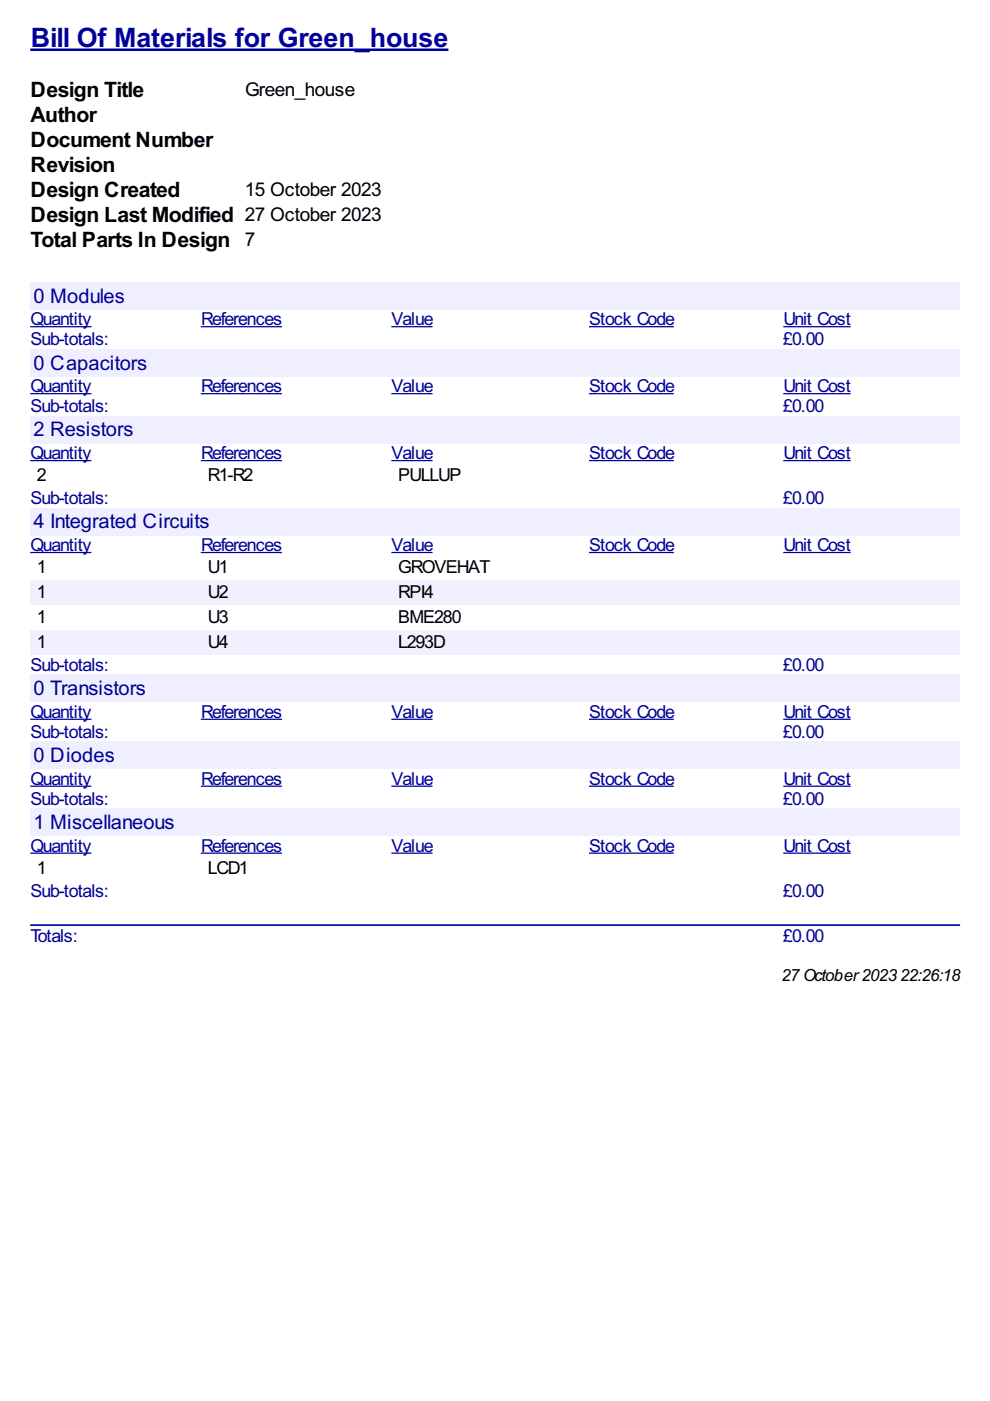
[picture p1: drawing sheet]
<svg xmlns="http://www.w3.org/2000/svg" width="210mm" height="297mm" viewBox="0 0 210 297" stroke-linecap="round" stroke-linejoin="round" font-family="sans-serif">
<defs><g id="words">
<text font-size="6.3" fill="#009" x="6.5" y="10">Bill Of Materials for Green_house</text>
<g font-size="5">
<text x="6.5" y="20.6">Design Title</text>
<text x="6.5" y="25.9">Author</text>
<text x="6.5" y="31.2">Document Number</text>
<text x="6.5" y="36.5">Revision</text>
<text x="6.5" y="41.8">Design Created</text>
<text x="6.5" y="47.1">Design Last Modified 27 October 2023</text>
<text x="6.5" y="52.3">Total Parts In Design 7</text>
</g>
<g font-size="4.8" fill="#009">
<text x="7.1" y="64.2">0 Modules</text>
<text x="7.1" y="78.3">0 Capacitors</text>
<text x="7.1" y="92.5">2 Resistors</text>
<text x="7.1" y="112">4 Integrated Circuits</text>
<text x="7.1" y="147.4">0 Transistors</text>
<text x="7.1" y="161.6">0 Diodes</text>
<text x="7.1" y="175.8">1 Miscellaneous</text>
</g>
<g font-size="4.5">
<text x="52" y="20.3">Green_house</text>
<text x="51.9" y="41.5">15 October 2023</text>
</g>
<g font-size="4.2" fill="#009">
<text x="6.5" y="69">Quantity</text>
<text x="42.6" y="69">References</text>
<text x="83" y="69">Value</text>
<text x="124.9" y="69">Stock Code</text>
<text x="166.1" y="69">Unit Cost</text>
<text x="6.5" y="73.2">Sub-totals:</text>
<text x="166.1" y="73.2">£0.00</text>
<text x="6.5" y="83.2">Quantity</text>
<text x="42.6" y="83.2">References</text>
<text x="83" y="83.2">Value</text>
<text x="124.9" y="83.2">Stock Code</text>
<text x="166.1" y="83.2">Unit Cost</text>
<text x="6.5" y="87.4">Sub-totals:</text>
<text x="166.1" y="87.4">£0.00</text>
<text x="6.5" y="97.4">Quantity</text>
<text x="42.6" y="97.4">References</text>
<text x="83" y="97.4">Value</text>
<text x="124.9" y="97.4">Stock Code</text>
<text x="166.1" y="97.4">Unit Cost</text>
<text x="6.5" y="106.9">Sub-totals:</text>
<text x="166.1" y="106.9">£0.00</text>
<text x="6.5" y="116.9">Quantity</text>
<text x="42.6" y="116.9">References</text>
<text x="83" y="116.9">Value</text>
<text x="124.9" y="116.9">Stock Code</text>
<text x="166.1" y="116.9">Unit Cost</text>
<text x="6.5" y="142.3">Sub-totals:</text>
<text x="166.1" y="142.3">£0.00</text>
<text x="6.5" y="152.2">Quantity</text>
<text x="42.6" y="152.2">References</text>
<text x="83" y="152.2">Value</text>
<text x="124.9" y="152.2">Stock Code</text>
<text x="166.1" y="152.2">Unit Cost</text>
<text x="6.5" y="156.5">Sub-totals:</text>
<text x="166.1" y="156.5">£0.00</text>
<text x="6.5" y="166.4">Quantity</text>
<text x="42.6" y="166.4">References</text>
<text x="83" y="166.4">Value</text>
<text x="124.9" y="166.4">Stock Code</text>
<text x="166.1" y="166.4">Unit Cost</text>
<text x="6.5" y="170.7">Sub-totals:</text>
<text x="166.1" y="170.7">£0.00</text>
<text x="6.5" y="180.6">Quantity</text>
<text x="42.6" y="180.6">References</text>
<text x="83" y="180.6">Value</text>
<text x="124.9" y="180.6">Stock Code</text>
<text x="166.1" y="180.6">Unit Cost</text>
<text x="6.5" y="190.1">Sub-totals:</text>
<text x="166.1" y="190.1">£0.00</text>
<text x="6.5" y="199.8">Totals:</text>
<text x="166.1" y="199.8">£0.00</text>
</g>
<g font-size="4.2">
<text x="7.8" y="102">2</text>
<text x="44" y="102">R1-R2</text>
<text x="84.4" y="102">PULLUP</text>
<text x="7.8" y="121.5">1</text>
<text x="44" y="121.5">U1</text>
<text x="84.4" y="121.5">GROVEHAT</text>
<text x="7.8" y="126.8">1</text>
<text x="44" y="126.8">U2</text>
<text x="84.4" y="126.8">RPI4</text>
<text x="7.8" y="132">1</text>
<text x="7.8" y="137.3">1</text>
<text x="44" y="132">U3</text>
<text x="44" y="137.3">U4</text>
<text x="84.4" y="132">BME280</text>
<text x="84.4" y="137.3">L293D</text>
<text x="7.8" y="185.2">1</text>
<text x="44" y="185.2">LCD1</text>
</g>
<text font-size="4" x="165.7" y="208">27October202322:26:18</text>
</g></defs>
<path d="M6.4 10.6h88.7" fill="none" stroke="#009" stroke-width=".53"/>
<g fill="#efefff">
<path d="M6.4 59.8h197.2v5.8h-197.2z"/>
<path d="M6.9 60h19.3v4.8h-19.3z"/>
</g>
<path d="M6.4 69.3h13M42.6 69.3h17.2M83 69.3h8.7M124.9 69.3h18M166.1 69.3h14.3" fill="none" stroke="#009" stroke-width=".26"/>
<g fill="#efefff">
<path d="M6.4 74h197.2v5.8h-197.2z"/>
<path d="M6.9 74.3h24.1v4.8h-24.1z"/>
</g>
<path d="M6.4 83.5h13M42.6 83.5h17.2M83 83.5h8.7M124.9 83.5h18M166.1 83.5h14.3" fill="none" stroke="#009" stroke-width=".26"/>
<g fill="#efefff">
<path d="M6.4 88.2h197.2v5.8h-197.2z"/>
<path d="M6.9 88.3h21.2v4.8h-21.2z"/>
</g>
<path d="M6.4 97.7h13M42.6 97.7h17.2M83 97.7h8.7M124.9 97.7h18M166.1 97.7h14.3" fill="none" stroke="#009" stroke-width=".26"/>
<g fill="#efefff">
<path d="M6.4 107.7h197.2v5.7h-197.2z"/>
<path d="M6.9 107.9h37.3v4.8h-37.3z"/>
</g>
<path d="M6.4 117.1h13M42.6 117.1h17.2M83 117.1h8.7M124.9 117.1h18M166.1 117.1h14.3" fill="none" stroke="#009" stroke-width=".26"/>
<g fill="#f0f0fe">
<path d="M6.4 123h36.2v5.3h-36.2z"/>
<path d="M7.7 123.3h1.8v4.2h-1.8z"/>
<path d="M42.6 123h40.4v5.3h-40.4z"/>
<path d="M43.9 123.3h4.3v4.2h-4.3z"/>
<path d="M83 123h41.9v5.3h-41.9z"/>
<path d="M84.2 123.3h7.4v4.2h-7.4z"/>
<path d="M124.9 123h41.2v5.3h-41.2z"/>
<path d="M166.1 123h37.5v5.3h-37.5z"/>
<path d="M6.4 133.5h36.2v5.3h-36.2z"/>
<path d="M7.7 133.8h1.8v4.3h-1.8z"/>
<path d="M42.6 133.5h40.4v5.3h-40.4z"/>
<path d="M43.9 133.8h4.3v4.3h-4.3z"/>
<path d="M83 133.5h41.9v5.3h-41.9z"/>
<path d="M84.2 133.8h9.8v4.3h-9.8z"/>
<path d="M124.9 133.5h41.2v5.3h-41.2z"/>
<path d="M166.1 133.5h37.5v5.3h-37.5z"/>
</g>
<g fill="#efefff">
<path d="M6.4 143.1h197.2v5.7h-197.2z"/>
<path d="M6.9 143.4h23.8v4.7h-23.8z"/>
</g>
<path d="M6.4 152.5h13M42.6 152.5h17.2M83 152.5h8.7M124.9 152.5h18M166.1 152.5h14.3" fill="none" stroke="#009" stroke-width=".26"/>
<g fill="#efefff">
<path d="M6.4 157.3h197.2v5.7h-197.2z"/>
<path d="M6.9 157.4h17.2v4.7h-17.2z"/>
</g>
<path d="M6.4 166.7h13M42.6 166.7h17.2M83 166.7h8.7M124.9 166.7h18M166.1 166.7h14.3" fill="none" stroke="#009" stroke-width=".26"/>
<g fill="#efefff">
<path d="M6.4 171.5h197.2v5.7h-197.2z"/>
<path d="M6.9 171.7h29.9v4.7h-29.9z"/>
</g>
<path d="M6.4 180.9h13M42.6 180.9h17.2M83 180.9h8.7M124.9 180.9h18M166.1 180.9h14.3" fill="none" stroke="#009" stroke-width=".26"/>
<path d="M6.6 196.1h196.8" fill="none" stroke="#009" stroke-width=".35"/>
<use href="#words"/>
</svg>
